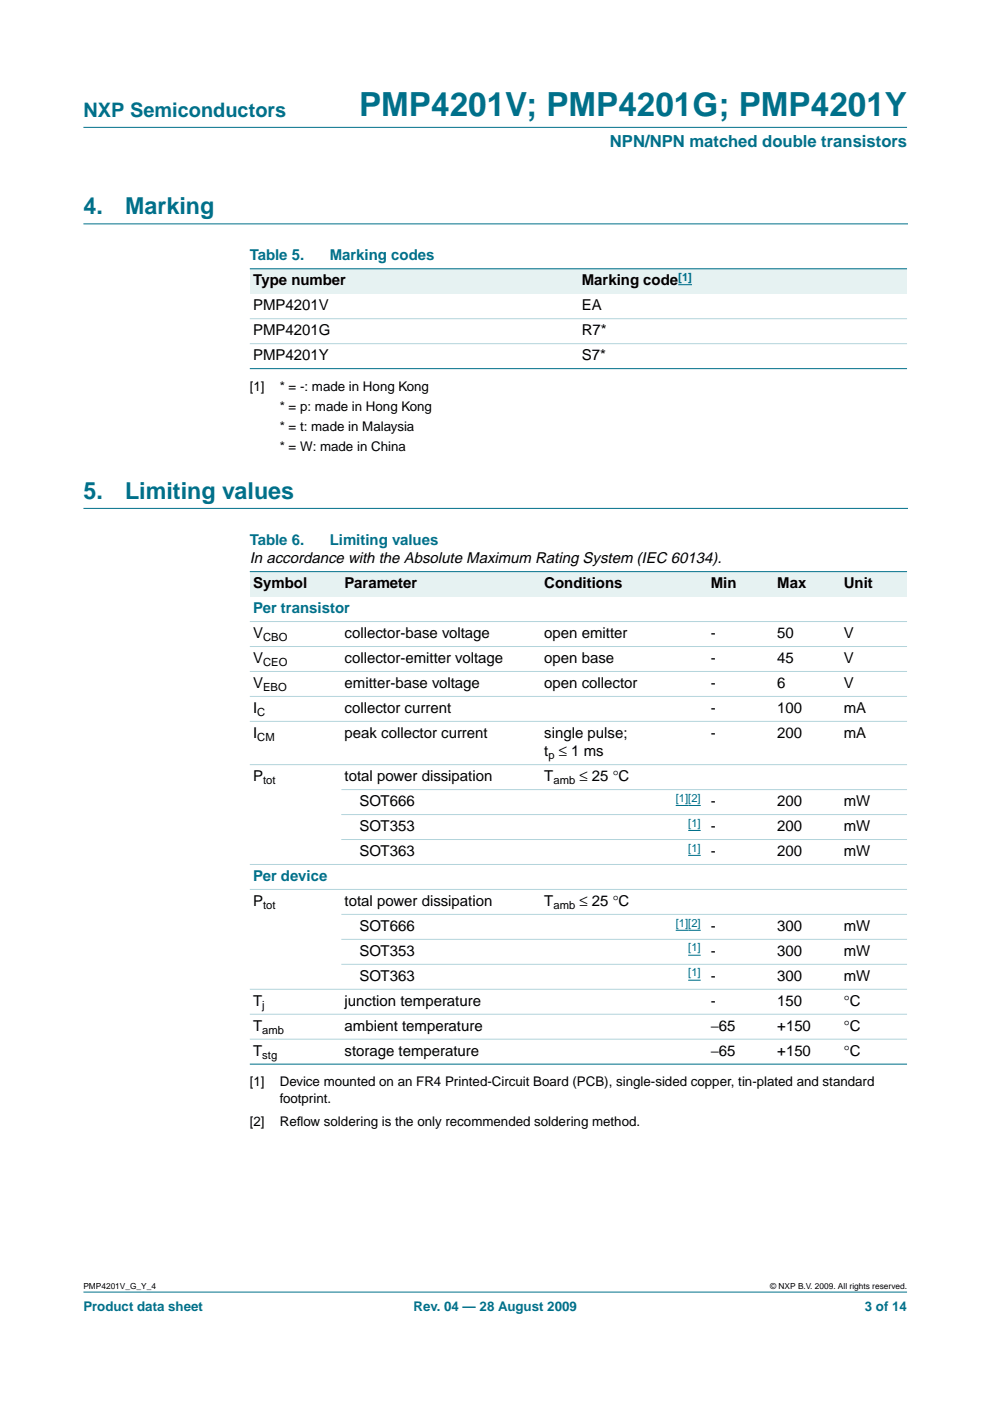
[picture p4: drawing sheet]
<svg xmlns="http://www.w3.org/2000/svg" width="210mm" height="297mm" viewBox="0 0 210 297" stroke-linecap="round" stroke-linejoin="round" font-family="sans-serif">
<defs><g id="words">
<text font-size="7.1" fill="#00708a" x="76.1" y="24.7">PMP4201V; PMP4201G; PMP4201Y</text>
<g font-size="4.9" fill="#00708a">
<text x="17.7" y="45.5">4.</text>
<text x="26.5" y="45.5">Marking</text>
<text x="17.7" y="105.8">5.</text>
<text x="26.5" y="105.8">Limiting values</text>
</g>
<text font-size="4.2" fill="#00708a" x="17.7" y="24.9">NXP Semiconductors</text>
<text font-size="3.5" fill="#00708a" x="129.3" y="31.1">NPN/NPN matched double transistors</text>
<g font-size="3.2" fill="#00708a">
<text x="53" y="55.2">Table 5.</text>
<text x="69.9" y="55.2">Marking codes</text>
<text x="53" y="115.6">Table 6.</text>
<text x="69.9" y="115.6">Limiting values</text>
<text x="53.7" y="130">Per transistor</text>
<text x="53.7" y="186.8">Per device</text>
</g>
<g font-size="3.2">
<text x="53.7" y="60.5">Type number</text>
<text x="53.7" y="65.8">PMP4201V</text>
<text x="123.3" y="60.5">Marking code</text>
<text x="123.3" y="65.8">EA</text>
<text x="53.7" y="71.1">PMP4201G</text>
<text x="123.3" y="71.1">R7*</text>
<text x="53.7" y="76.4">PMP4201Y</text>
<text x="123.3" y="76.4">S7*</text>
<text x="53" y="119.4">In accordance with the Absolute Maximum Rating System (IEC 60134).</text>
<text x="53.7" y="124.7">Symbol</text>
<text x="73.1" y="124.7">Parameter</text>
<text x="115.4" y="124.7">Conditions</text>
<text x="150.7" y="124.7">Min</text>
<text x="164.8" y="124.7">Max</text>
<text x="178.9" y="124.7">Unit</text>
<text x="53.7" y="135.3">V</text>
<text x="73.1" y="135.3">collector-base voltage</text>
<text x="115.4" y="135.3">open emitter</text>
<text x="150.7" y="135.3">-</text>
<text x="164.8" y="135.3">50</text>
<text x="178.9" y="135.3">V</text>
<text x="53.7" y="140.6">V</text>
<text x="73.1" y="140.6">collector-emitter voltage</text>
<text x="115.4" y="140.6">open base</text>
<text x="150.7" y="140.6">-</text>
<text x="164.8" y="140.6">45</text>
<text x="178.9" y="140.6">V</text>
<text x="53.7" y="145.9">V</text>
<text x="73.1" y="145.9">emitter-base voltage</text>
<text x="115.4" y="145.9">open collector</text>
<text x="150.7" y="145.9">-</text>
<text x="164.8" y="145.9">6</text>
<text x="178.9" y="145.9">V</text>
<text x="53.7" y="151.2">I</text>
<text x="73.1" y="151.2">collector current</text>
<text x="150.7" y="151.2">-</text>
<text x="164.8" y="151.2">100</text>
<text x="178.9" y="151.2">mA</text>
<text x="53.7" y="156.5">I</text>
<text x="73.1" y="156.5">peak collector current</text>
<text x="115.4" y="160.4">t ≤ 1 ms</text>
<text x="115.4" y="156.5">single pulse;</text>
<text x="150.7" y="156.5">-</text>
<text x="164.8" y="156.5">200</text>
<text x="178.9" y="156.5">mA</text>
<text x="53.7" y="165.6">P</text>
<text x="73.1" y="165.6">total power dissipation</text>
<text x="115.4" y="165.6">T</text>
<text x="122.9" y="165.6">≤ 25 °C</text>
<text x="76.2" y="170.9">SOT666</text>
<text x="150.7" y="170.9">-</text>
<text x="164.8" y="170.9">200</text>
<text x="178.9" y="170.9">mW</text>
<text x="76.2" y="176.2">SOT353</text>
<text x="150.7" y="176.2">-</text>
<text x="164.8" y="176.2">200</text>
<text x="178.9" y="176.2">mW</text>
<text x="76.2" y="181.5">SOT363</text>
<text x="150.7" y="181.5">-</text>
<text x="164.8" y="181.5">200</text>
<text x="178.9" y="181.5">mW</text>
<text x="53.7" y="192.1">P</text>
<text x="73.1" y="192.1">total power dissipation</text>
<text x="76.2" y="197.4">SOT666</text>
<text x="115.4" y="192.1">T</text>
<text x="122.9" y="192.1">≤ 25 °C</text>
<text x="150.7" y="197.4">-</text>
<text x="164.8" y="197.4">300</text>
<text x="178.9" y="197.4">mW</text>
<text x="76.2" y="202.7">SOT353</text>
<text x="150.7" y="202.7">-</text>
<text x="164.8" y="202.7">300</text>
<text x="178.9" y="202.7">mW</text>
<text x="76.2" y="208">SOT363</text>
<text x="150.7" y="208">-</text>
<text x="164.8" y="208">300</text>
<text x="178.9" y="208">mW</text>
<text x="53.7" y="213.3">T</text>
<text x="73.1" y="213.3">junction temperature</text>
<text x="150.7" y="213.3">-</text>
<text x="164.8" y="213.3">150</text>
<text x="178.9" y="213.3">°C</text>
<text x="53.7" y="218.6">T</text>
<text x="73.1" y="218.6">ambient temperature</text>
<text x="150.7" y="218.6">−65</text>
<text x="164.8" y="218.6">+150</text>
<text x="178.9" y="218.6">°C</text>
<text x="53.7" y="223.9">T</text>
<text x="73.1" y="223.9">storage temperature</text>
<text x="150.7" y="223.9">−65</text>
<text x="164.8" y="223.9">+150</text>
<text x="178.9" y="223.9">°C</text>
</g>
<g font-size="2.8">
<text x="53" y="82.9">[1]</text>
<text x="59.3" y="82.9">* = -: made in Hong Kong</text>
<text x="59.3" y="87.1">* = p: made in Hong Kong</text>
<text x="59.3" y="91.3">* = t: made in Malaysia</text>
<text x="59.3" y="95.6">* = W: made in China</text>
<text x="53" y="230.3">[1]</text>
<text x="59.3" y="230.3">Device mounted on an FR4 Printed-Circuit Board (PCB), single-sided copper, tin-plated and standard</text>
<text x="59.3" y="233.9">footprint.</text>
<text x="53" y="238.8">[2]</text>
<text x="59.3" y="238.8">Ref</text>
<text x="62.9" y="238.8">low soldering is the only recommended soldering method.</text>
</g>
<g font-size="2.8" fill="#00708a">
<text x="17.7" y="278">Product data sheet</text>
<text x="87.7" y="278">Rev. 04 — 28 August 2009</text>
<text x="183.4" y="278">3 of 14</text>
</g>
<g font-size="2.4" fill="#00f">
<text x="143.8" y="59.6">[1]</text>
<text x="143.3" y="170">[1][2]</text>
<text x="145.9" y="175.3">[1]</text>
<text x="145.9" y="180.6">[1]</text>
<text x="143.3" y="196.4">[1][2]</text>
<text x="145.9" y="201.7">[1]</text>
<text x="145.9" y="207">[1]</text>
</g>
<g font-size="2.4">
<text x="55.8" y="135.9">CBO</text>
<text x="55.8" y="141.2">CEO</text>
<text x="55.8" y="146.5">EBO</text>
<text x="54.6" y="151.8">C</text>
<text x="54.6" y="157">CM</text>
<text x="116.3" y="160.9">p</text>
<text x="55.8" y="166.2">tot</text>
<text x="117.3" y="166.2">amb</text>
<text x="55.8" y="192.7">tot</text>
<text x="117.3" y="192.7">amb</text>
<text x="55.6" y="213.8">j</text>
<text x="55.6" y="219.1">amb</text>
<text x="55.6" y="224.4">stg</text>
</g>
<g font-size="1.8">
<text x="17.7" y="273.4">PMP4201V_G_Y_4</text>
<text x="163.3" y="273.4">© NXP B.V. 2009. All rights reserved.</text>
</g>
</g></defs>
<g fill="#00708a" stroke="#00708a" stroke-width=".21">
<path d="M17.7 273.9h174.6z"/>
<path d="M17.7 27h174.6z"/>
</g>
<path d="M17.7 47.5h174.7M17.7 107.8h174.7" fill="none" stroke="#00708a" stroke-width=".21"/>
<g fill="#e6f2f2">
<path d="M53 57h69.6v5.3h-69.6z" fill-rule="evenodd"/>
<path d="M122.6 57h69.7v5.3h-69.7z" fill-rule="evenodd"/>
</g>
<path d="M143.8 60.4h2.9z" fill="#00f" stroke="#00f" stroke-width=".21"/>
<g fill="#00708a" stroke="#00708a" stroke-width=".21">
<path d="M53 57h139.3z"/>
<path d="M53 78.2h139.3z"/>
</g>
<g fill="#b3d4db" stroke="#b3d4db" stroke-width=".21">
<path d="M53 67.6h139.3z"/>
<path d="M53 72.9h139.3z"/>
</g>
<g fill="#e6f2f2">
<path d="M53 121.2h19.4v5.3h-19.4z" fill-rule="evenodd"/>
<path d="M72.4 121.2h42.3v5.3h-42.3z" fill-rule="evenodd"/>
<path d="M114.7 121.2h26.7v5.3h-26.7z" fill-rule="evenodd"/>
<path d="M141.4 121.2h8.6v5.3h-8.6z" fill-rule="evenodd"/>
<path d="M150 121.2h14.1v5.3h-14.1z" fill-rule="evenodd"/>
<path d="M164.1 121.2h14.1v5.3h-14.1z" fill-rule="evenodd"/>
<path d="M178.2 121.2h14.1v5.3h-14.1z" fill-rule="evenodd"/>
</g>
<path d="M143.3 170.8h5.3M145.9 176.1h2.7M143.3 197.2h5.3M145.9 181.4h2.7M145.9 202.5h2.7M145.9 207.8h2.7" fill="none" stroke="#00f" stroke-width=".21"/>
<g fill="#00708a" stroke="#00708a" stroke-width=".21">
<path d="M53 121.2h139.3z"/>
<path d="M53 225.6h139.3z"/>
</g>
<g fill="#b3d4db" stroke="#b3d4db" stroke-width=".21">
<path d="M53 131.8h139.3z"/>
<path d="M53 137.1h139.3z"/>
<path d="M53 142.4h139.3z"/>
<path d="M53 147.7h139.3z"/>
<path d="M53 152.9h139.3z"/>
<path d="M53 162.1h139.3z"/>
<path d="M72.4 167.4h119.9z"/>
<path d="M72.4 172.7h119.9z"/>
<path d="M72.4 178h119.9z"/>
<path d="M53 183.3h139.3z"/>
<path d="M53 188.6h139.3z"/>
<path d="M72.4 193.9h119.9z"/>
<path d="M72.4 199.2h119.9z"/>
<path d="M72.4 204.5h119.9z"/>
<path d="M53 209.7h139.3z"/>
<path d="M53 215h139.3z"/>
<path d="M53 220.3h139.3z"/>
</g>
<use href="#words"/>
</svg>
